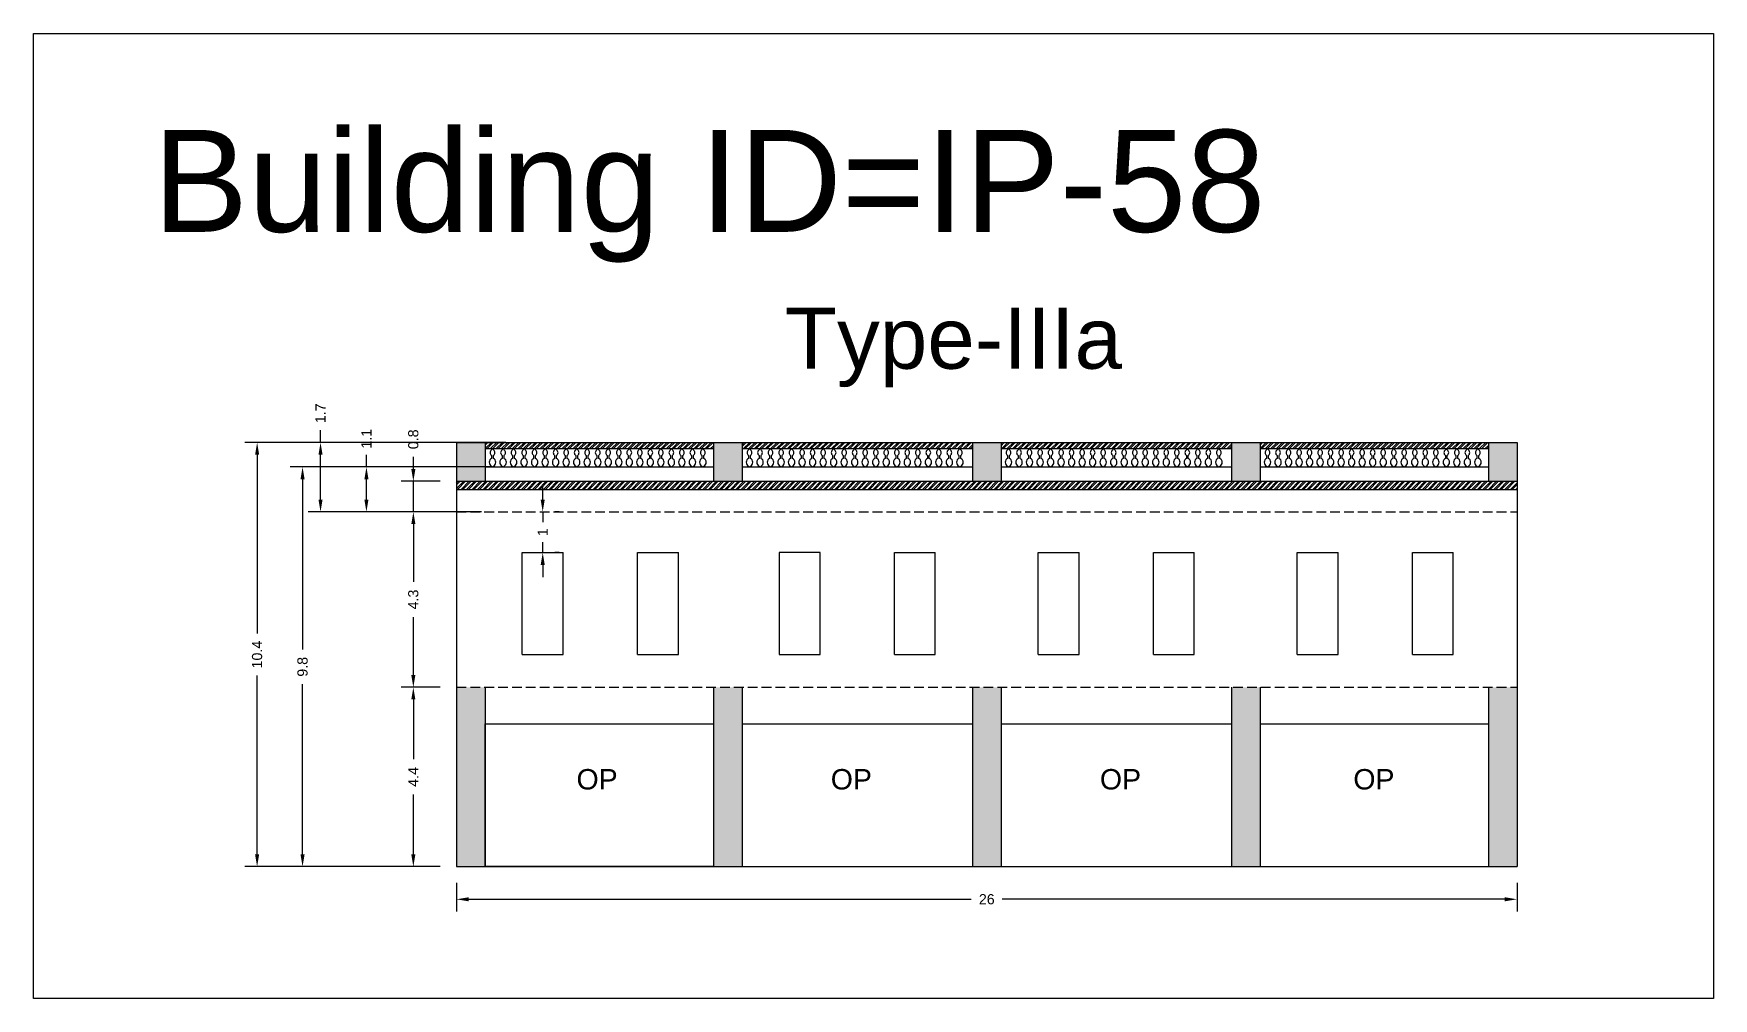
# Model space of a CAD drawing. Header units: metres. Extents: x 3416658 to 3417184, y -6712896 to -6712690.
# Drawn here: x 3417001.52 to 3417042.71, y -6712895.84 to -6712872.18 of the extents above; entities that cross this region are included whole.
import ezdxf

# ---------------------------------------------------------------- set-up
doc = ezdxf.new("R2010")
doc.units = ezdxf.units.M
doc.linetypes.add('ACAD_ISO02W100', pattern=[15, 12, -3])
doc.layers.add('Dotted', color=7, linetype='ACAD_ISO02W100', plot=False)
doc.styles.get("Standard").update_dxf_attribs({"font": 'arial.ttf'})
doc.dimstyles.new('ISO-25', dxfattribs={"dimtxt": 0.25, "dimasz": 0.3, "dimexe": 0.3, "dimexo": 0.4, "dimgap": 0.2, "dimtad": 0, "dimdec": 1, "dimdsep": 46, "dimtxsty": 'Standard', "dimcen": 2.5, "dimadec": 0, "dimazin": 0, "dimtfac": 1, "dimtdec": 1, "dimtmove": 0, "dimatfit": 3, "dimfxl": 1, "dimarcsym": 0})
pattern_1 = [(45, (-12.63981, 26.99843), (-0.067351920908, 0.067351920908), []), (45, (-12.59491, 26.99843), (-0.067351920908, 0.067351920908), [])]

msp = doc.modelspace()

# ---------------------------------------------------------------- texts
for s, heights, insert, char_height, attachment_point in [('Building ID=IP-58', [0.517], (3417004.454, -6712874.544), 2.5, 1), ('Type-IIIa  ', [0.517], (3417019.943, -6712878.9), 1.5, 1), ('OP', [0], (3417015.845, -6712890.216), 0.5, 3), ('OP', [0], (3417022.078, -6712890.216), 0.5, 3), ('OP', [0], (3417028.677, -6712890.216), 0.5, 3), ('OP', [0], (3417034.89, -6712890.216), 0.5, 3)]:
    msp.add_mtext_dynamic_manual_height_columns(s, width=67.86454, gutter_width=12.5, heights=heights, dxfattribs=dict(insert=insert, char_height=char_height, attachment_point=attachment_point))

# ---------------------------------------------------------------- blocks, each defined once
blk = doc.blocks.new('*D514')
at = {"color": 0, "lineweight": -2, "transparency": 16777216}
for p, q in [((3417011.494, -6712888.209), (3417010.535, -6712888.209)), ((3417010.835, -6712888.509), (3417010.835, -6712889.977)), ((3417010.835, -6712892.309), (3417010.835, -6712890.841)), ((3417011.494, -6712892.609), (3417010.535, -6712892.609))]:
    blk.add_line(p, q, dxfattribs=at)
at = {"color": 0, "transparency": 16777216}
for points in [[(3417010.785, -6712888.509), (3417010.885, -6712888.509), (3417010.835, -6712888.209)], [(3417010.785, -6712892.309), (3417010.885, -6712892.309), (3417010.835, -6712892.609)]]:
    blk.add_solid(points, dxfattribs=at)
at = {"layer": 'Defpoints', "color": 0, "transparency": 16777216}
for p in [(3417010.835, -6712888.209), (3417011.894, -6712888.209), (3417011.894, -6712892.609)]:
    blk.add_point(p, dxfattribs=at)
at = {"color": 0, "transparency": 16777216, "insert": (3417010.835, -6712890.409), "char_height": 0.25, "attachment_point": 5, "rotation": 90}
blk.add_mtext('4.4', dxfattribs=at)
blk = doc.blocks.new('*D515')
at = {"color": 0, "lineweight": -2, "transparency": 16777216}
for p, q in [((3417011.494, -6712883.909), (3417010.535, -6712883.909)), ((3417010.835, -6712884.209), (3417010.835, -6712885.626)), ((3417010.835, -6712887.909), (3417010.835, -6712886.491)), ((3417011.494, -6712888.209), (3417010.535, -6712888.209))]:
    blk.add_line(p, q, dxfattribs=at)
at = {"color": 0, "transparency": 16777216}
for points in [[(3417010.785, -6712884.209), (3417010.885, -6712884.209), (3417010.835, -6712883.909)], [(3417010.785, -6712887.909), (3417010.885, -6712887.909), (3417010.835, -6712888.209)]]:
    blk.add_solid(points, dxfattribs=at)
at = {"layer": 'Defpoints', "color": 0, "transparency": 16777216}
for p in [(3417010.835, -6712883.909), (3417011.894, -6712883.909), (3417011.894, -6712888.209)]:
    blk.add_point(p, dxfattribs=at)
at = {"color": 0, "transparency": 16777216, "insert": (3417010.835, -6712886.059), "char_height": 0.25, "attachment_point": 5, "rotation": 90}
blk.add_mtext('4.3', dxfattribs=at)
blk = doc.blocks.new('*D516')
at = {"color": 0, "lineweight": -2, "transparency": 16777216}
for p, q in [((3417014.007, -6712883.609), (3417014.007, -6712883.309)), ((3417014.007, -6712883.909), (3417014.007, -6712884.163)), ((3417014.407, -6712883.909), (3417014.307, -6712883.909)), ((3417014.007, -6712884.909), (3417014.007, -6712884.655)), ((3417014.407, -6712884.909), (3417014.307, -6712884.909)), ((3417014.007, -6712885.209), (3417014.007, -6712885.509))]:
    blk.add_line(p, q, dxfattribs=at)
at = {"color": 0, "transparency": 16777216}
for points in [[(3417013.957, -6712883.609), (3417014.057, -6712883.609), (3417014.007, -6712883.909)], [(3417013.957, -6712885.209), (3417014.057, -6712885.209), (3417014.007, -6712884.909)]]:
    blk.add_solid(points, dxfattribs=at)
at = {"layer": 'Defpoints', "color": 0, "transparency": 16777216}
for p in [(3417014.007, -6712883.909), (3417014.007, -6712883.909), (3417014.007, -6712884.909)]:
    blk.add_point(p, dxfattribs=at)
at = {"color": 0, "transparency": 16777216, "insert": (3417014.007, -6712884.409), "char_height": 0.25, "attachment_point": 5, "rotation": 90}
blk.add_mtext('1', dxfattribs=at)
blk = doc.blocks.new('*D517')
at = {"color": 0, "lineweight": -2, "transparency": 16777216}
for p, q in [((3417010.835, -6712882.859), (3417010.835, -6712882.559)), ((3417011.494, -6712883.159), (3417010.535, -6712883.159)), ((3417010.835, -6712883.909), (3417010.835, -6712883.159)), ((3417011.494, -6712883.909), (3417010.535, -6712883.909)), ((3417010.835, -6712884.209), (3417010.835, -6712884.509))]:
    blk.add_line(p, q, dxfattribs=at)
at = {"color": 0, "transparency": 16777216}
for points in [[(3417010.785, -6712882.859), (3417010.885, -6712882.859), (3417010.835, -6712883.159)], [(3417010.785, -6712884.209), (3417010.885, -6712884.209), (3417010.835, -6712883.909)]]:
    blk.add_solid(points, dxfattribs=at)
at = {"layer": 'Defpoints', "color": 0, "transparency": 16777216}
for p in [(3417010.835, -6712883.159), (3417011.894, -6712883.159), (3417011.894, -6712883.909)]:
    blk.add_point(p, dxfattribs=at)
at = {"color": 0, "transparency": 16777216, "insert": (3417010.835, -6712882.131), "char_height": 0.25, "attachment_point": 5, "rotation": 90}
blk.add_mtext('0.8', dxfattribs=at)
blk = doc.blocks.new('*D518')
at = {"color": 0, "lineweight": -2, "transparency": 16777216}
for p, q in [((3417012.742, -6712882.809), (3417009.385, -6712882.809)), ((3417009.685, -6712882.809), (3417009.685, -6712882.509)), ((3417009.685, -6712883.609), (3417009.685, -6712883.109)), ((3417011.494, -6712883.909), (3417009.385, -6712883.909))]:
    blk.add_line(p, q, dxfattribs=at)
at = {"color": 0, "transparency": 16777216}
for points in [[(3417009.635, -6712883.109), (3417009.735, -6712883.109), (3417009.685, -6712882.809)], [(3417009.635, -6712883.609), (3417009.735, -6712883.609), (3417009.685, -6712883.909)]]:
    blk.add_solid(points, dxfattribs=at)
at = {"layer": 'Defpoints', "color": 0, "transparency": 16777216}
for p in [(3417009.685, -6712882.809), (3417013.142, -6712882.809), (3417011.894, -6712883.909)]:
    blk.add_point(p, dxfattribs=at)
at = {"color": 0, "transparency": 16777216, "insert": (3417009.685, -6712882.117), "char_height": 0.25, "attachment_point": 5, "rotation": 90}
blk.add_mtext('1.1', dxfattribs=at)
blk = doc.blocks.new('*D519')
at = {"color": 0, "lineweight": -2, "transparency": 16777216}
for p, q in [((3417008.559, -6712882.209), (3417008.559, -6712881.909)), ((3417012.509, -6712882.209), (3417008.259, -6712882.209)), ((3417008.559, -6712883.609), (3417008.559, -6712882.509)), ((3417012.509, -6712883.909), (3417008.259, -6712883.909))]:
    blk.add_line(p, q, dxfattribs=at)
at = {"color": 0, "transparency": 16777216}
for points in [[(3417008.509, -6712882.509), (3417008.609, -6712882.509), (3417008.559, -6712882.209)], [(3417008.509, -6712883.609), (3417008.609, -6712883.609), (3417008.559, -6712883.909)]]:
    blk.add_solid(points, dxfattribs=at)
at = {"layer": 'Defpoints', "color": 0, "transparency": 16777216}
for p in [(3417008.559, -6712882.209), (3417012.909, -6712882.209), (3417012.909, -6712883.909)]:
    blk.add_point(p, dxfattribs=at)
at = {"color": 0, "transparency": 16777216, "insert": (3417008.559, -6712881.493), "char_height": 0.25, "attachment_point": 5, "rotation": 90}
blk.add_mtext('1.7', dxfattribs=at)
blk = doc.blocks.new('*D520')
at = {"color": 0, "lineweight": -2, "transparency": 16777216}
for p, q in [((3417012.742, -6712882.809), (3417007.819, -6712882.809)), ((3417008.119, -6712883.109), (3417008.119, -6712887.281)), ((3417008.119, -6712892.309), (3417008.119, -6712888.136)), ((3417011.494, -6712892.609), (3417007.819, -6712892.609))]:
    blk.add_line(p, q, dxfattribs=at)
at = {"color": 0, "transparency": 16777216}
for points in [[(3417008.069, -6712883.109), (3417008.169, -6712883.109), (3417008.119, -6712882.809)], [(3417008.069, -6712892.309), (3417008.169, -6712892.309), (3417008.119, -6712892.609)]]:
    blk.add_solid(points, dxfattribs=at)
at = {"layer": 'Defpoints', "color": 0, "transparency": 16777216}
for p in [(3417008.119, -6712882.809), (3417013.142, -6712882.809), (3417011.894, -6712892.609)]:
    blk.add_point(p, dxfattribs=at)
at = {"color": 0, "transparency": 16777216, "insert": (3417008.119, -6712887.709), "char_height": 0.25, "attachment_point": 5, "rotation": 90}
blk.add_mtext('9.8', dxfattribs=at)
blk = doc.blocks.new('*D521')
at = {"color": 0, "lineweight": -2, "transparency": 16777216}
for p, q in [((3417011.894, -6712893.009), (3417011.894, -6712893.709)), ((3417037.894, -6712893.009), (3417037.894, -6712893.709)), ((3417012.194, -6712893.409), (3417024.513, -6712893.409)), ((3417037.594, -6712893.409), (3417025.275, -6712893.409))]:
    blk.add_line(p, q, dxfattribs=at)
at = {"color": 0, "transparency": 16777216}
for points in [[(3417012.194, -6712893.359), (3417012.194, -6712893.459), (3417011.894, -6712893.409)], [(3417037.594, -6712893.359), (3417037.594, -6712893.459), (3417037.894, -6712893.409)]]:
    blk.add_solid(points, dxfattribs=at)
at = {"layer": 'Defpoints', "color": 0, "transparency": 16777216}
for p in [(3417011.894, -6712892.609), (3417037.894, -6712892.609), (3417037.894, -6712893.409)]:
    blk.add_point(p, dxfattribs=at)
at = {"color": 0, "transparency": 16777216, "insert": (3417024.894, -6712893.409), "char_height": 0.25, "attachment_point": 5}
blk.add_mtext('26', dxfattribs=at)
blk = doc.blocks.new('*D522')
at = {"color": 0, "lineweight": -2, "transparency": 16777216}
for p, q in [((3417013.103, -6712882.209), (3417006.705, -6712882.209)), ((3417007.005, -6712882.509), (3417007.005, -6712886.896)), ((3417007.005, -6712892.309), (3417007.005, -6712887.921)), ((3417011.494, -6712892.609), (3417006.705, -6712892.609))]:
    blk.add_line(p, q, dxfattribs=at)
at = {"color": 0, "transparency": 16777216}
for points in [[(3417006.955, -6712882.509), (3417007.055, -6712882.509), (3417007.005, -6712882.209)], [(3417006.955, -6712892.309), (3417007.055, -6712892.309), (3417007.005, -6712892.609)]]:
    blk.add_solid(points, dxfattribs=at)
at = {"layer": 'Defpoints', "color": 0, "transparency": 16777216}
for p in [(3417007.005, -6712882.209), (3417013.503, -6712882.209), (3417011.894, -6712892.609)]:
    blk.add_point(p, dxfattribs=at)
at = {"color": 0, "transparency": 16777216, "insert": (3417007.005, -6712887.409), "char_height": 0.25, "attachment_point": 5, "rotation": 90}
blk.add_mtext('10.4', dxfattribs=at)

# ---------------------------------------------------------------- dimensions: what is measured, and where the dimension line sits
for base, p1, p2, picture, middle in [((3417008.559, -6712882.209), (3417012.909, -6712883.909), (3417012.909, -6712882.209), '*D519', (3417008.559, -6712881.493)), ((3417009.685, -6712882.809), (3417011.894, -6712883.909), (3417013.142, -6712882.809), '*D518', (3417009.685, -6712882.117)), ((3417010.834582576, -6712883.158656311), (3417011.894242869, -6712883.908656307), (3417011.894242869, -6712883.158656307), '*D517', (3417010.834582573, -6712882.130825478)), ((3417007.005, -6712882.209), (3417011.894, -6712892.609), (3417013.503, -6712882.209), '*D522', (3417007.005, -6712887.409)), ((3417008.119, -6712882.809), (3417011.894, -6712892.609), (3417013.142, -6712882.809), '*D520', (3417008.119, -6712887.709)), ((3417014.007, -6712883.909), (3417014.007, -6712884.909), (3417014.007, -6712883.909), '*D516', (3417014.007, -6712884.409)), ((3417010.835, -6712883.909), (3417011.894, -6712888.209), (3417011.894, -6712883.909), '*D515', (3417010.835, -6712886.059)), ((3417010.835, -6712888.209), (3417011.894, -6712892.609), (3417011.894, -6712888.209), '*D514', (3417010.835, -6712890.409))]:
    dim = msp.add_linear_dim(base=base, p1=p1, p2=p2, angle=90, dimstyle='ISO-25')
    dim.commit()
    dim.dimension.update_dxf_attribs({"geometry": picture, "text_midpoint": middle})
dim = msp.add_linear_dim(base=(3417037.894, -6712893.409), p1=(3417011.894, -6712892.609), p2=(3417037.894, -6712892.609), dimstyle='ISO-25')
dim.commit()
dim.dimension.update_dxf_attribs({"geometry": '*D521', "text_midpoint": (3417024.894, -6712893.409)})

# ---------------------------------------------------------------- hatches: boundary and pattern name
h = msp.add_hatch(color=256)
h.dxf.hatch_style = 1
h.paths.add_polyline_path([(3417012.594, -6712882.209), (3417011.894, -6712882.209), (3417011.894, -6712883.159), (3417012.594, -6712883.159)])
h.paths.add_polyline_path([(3417018.894, -6712882.209), (3417018.194, -6712882.209), (3417018.194, -6712883.159), (3417018.894, -6712883.159)])
h.paths.add_polyline_path([(3417025.244, -6712882.209), (3417024.544, -6712882.209), (3417024.544, -6712883.159), (3417025.244, -6712883.159)])
h.paths.add_polyline_path([(3417031.594, -6712882.209), (3417030.894, -6712882.209), (3417030.894, -6712883.159), (3417031.594, -6712883.159)])
h.paths.add_polyline_path([(3417037.894, -6712882.209), (3417037.194, -6712882.209), (3417037.194, -6712883.159), (3417037.894, -6712883.159)])
h = msp.add_hatch()
h.set_pattern_fill('ANSI32', color=256, scale=0.01)
h.set_pattern_definition(pattern_1)
h.paths.add_polyline_path([(3417012.594, -6712882.209), (3417018.194, -6712882.209), (3417018.194, -6712882.359), (3417012.594, -6712882.359)])
h.paths.add_polyline_path([(3417018.894, -6712882.209), (3417024.544, -6712882.209), (3417024.544, -6712882.359), (3417018.894, -6712882.359)])
h = msp.add_hatch()
h.set_pattern_fill('ANSI32', color=256, scale=0.01)
h.set_pattern_definition(pattern_1)
h.paths.add_polyline_path([(3417037.194, -6712882.209), (3417031.594, -6712882.209), (3417031.594, -6712882.359), (3417037.194, -6712882.359)])
h.paths.add_polyline_path([(3417030.894, -6712882.209), (3417025.244, -6712882.209), (3417025.244, -6712882.359), (3417030.894, -6712882.359)])
h = msp.add_hatch()
h.set_pattern_fill('ANSI32', color=256, scale=0.01)
h.set_pattern_definition(pattern_1)
h.paths.add_polyline_path([(3417011.894, -6712883.159), (3417011.894, -6712883.359), (3417037.894, -6712883.359), (3417037.894, -6712883.159)])
h = msp.add_hatch(color=256)
h.dxf.hatch_style = 1
h.paths.add_polyline_path([(3417012.594, -6712888.209), (3417011.894, -6712888.209), (3417011.894, -6712892.609), (3417012.594, -6712892.609)])
h.paths.add_polyline_path([(3417018.894, -6712888.209), (3417018.194, -6712888.209), (3417018.194, -6712892.609), (3417018.894, -6712892.609)])
h.paths.add_polyline_path([(3417031.594, -6712888.209), (3417030.894, -6712888.209), (3417030.894, -6712892.609), (3417031.594, -6712892.609)])
h.paths.add_polyline_path([(3417025.244, -6712888.209), (3417024.544, -6712888.209), (3417024.544, -6712892.609), (3417025.244, -6712892.609)])
h.paths.add_polyline_path([(3417037.894, -6712888.209), (3417037.194, -6712888.209), (3417037.194, -6712892.609), (3417037.894, -6712892.609)])

# ---------------------------------------------------------------- linework, layer by layer
for points in [[(3417001.525, -6712872.183), (3417042.709, -6712872.183), (3417042.709, -6712895.839), (3417001.525, -6712895.839)], [(3417020.807, -6712884.909), (3417019.807, -6712884.909), (3417019.807, -6712887.409), (3417020.807, -6712887.409)], [(3417012.594, -6712889.109), (3417018.194, -6712889.109), (3417018.194, -6712892.609), (3417012.594, -6712892.609)]]:
    msp.add_lwpolyline(points, close=True)
for points in [[(3417011.894, -6712882.209), (3417011.894, -6712892.609)], [(3417011.894, -6712882.209), (3417037.894, -6712882.209)], [(3417012.594, -6712882.209), (3417012.594, -6712883.159)], [(3417012.594, -6712882.359), (3417018.194, -6712882.359)], [(3417018.194, -6712882.209), (3417018.194, -6712883.159)], [(3417018.894, -6712882.209), (3417018.894, -6712883.159)], [(3417018.894, -6712882.359), (3417024.544, -6712882.359)], [(3417024.544, -6712882.209), (3417024.544, -6712883.159)], [(3417025.244, -6712882.209), (3417025.244, -6712883.159)], [(3417025.244, -6712882.359), (3417030.894, -6712882.359)], [(3417030.894, -6712882.209), (3417030.894, -6712883.159)], [(3417031.594, -6712882.209), (3417031.594, -6712883.159)], [(3417031.594, -6712882.359), (3417037.194, -6712882.359)], [(3417037.194, -6712882.209), (3417037.194, -6712883.159)], [(3417037.894, -6712882.209), (3417037.894, -6712892.609)], [(3417012.594, -6712882.809), (3417018.194, -6712882.809)], [(3417018.894, -6712882.809), (3417024.544, -6712882.809)], [(3417025.244, -6712882.809), (3417030.894, -6712882.809)], [(3417031.594, -6712882.809), (3417037.194, -6712882.809)], [(3417011.894, -6712883.159), (3417037.894, -6712883.159)], [(3417011.894, -6712883.359), (3417037.894, -6712883.359)], [(3417013.507, -6712884.909), (3417014.507, -6712884.909)], [(3417013.507, -6712887.409), (3417013.507, -6712884.909)], [(3417014.507, -6712887.409), (3417014.507, -6712884.909)], [(3417016.332, -6712884.909), (3417017.332, -6712884.909)], [(3417016.332, -6712887.409), (3417016.332, -6712884.909)], [(3417017.332, -6712887.409), (3417017.332, -6712884.909)], [(3417022.632, -6712887.409), (3417022.632, -6712884.909)], [(3417022.632, -6712884.909), (3417023.632, -6712884.909)], [(3417023.632, -6712887.409), (3417023.632, -6712884.909)], [(3417026.157, -6712884.909), (3417027.157, -6712884.909)], [(3417026.157, -6712887.409), (3417026.157, -6712884.909)], [(3417027.157, -6712887.409), (3417027.157, -6712884.909)], [(3417028.982, -6712884.909), (3417029.982, -6712884.909)], [(3417028.982, -6712887.409), (3417028.982, -6712884.909)], [(3417029.982, -6712887.409), (3417029.982, -6712884.909)], [(3417032.507, -6712884.909), (3417033.507, -6712884.909)], [(3417032.507, -6712887.409), (3417032.507, -6712884.909)], [(3417033.507, -6712887.409), (3417033.507, -6712884.909)], [(3417035.332, -6712884.909), (3417036.332, -6712884.909)], [(3417035.332, -6712887.409), (3417035.332, -6712884.909)], [(3417036.332, -6712887.409), (3417036.332, -6712884.909)], [(3417013.507, -6712887.409), (3417014.507, -6712887.409)], [(3417016.332, -6712887.409), (3417017.332, -6712887.409)], [(3417022.632, -6712887.409), (3417023.632, -6712887.409)], [(3417026.157, -6712887.409), (3417027.157, -6712887.409)], [(3417028.982, -6712887.409), (3417029.982, -6712887.409)], [(3417032.507, -6712887.409), (3417033.507, -6712887.409)], [(3417035.332, -6712887.409), (3417036.332, -6712887.409)], [(3417012.594, -6712888.209), (3417012.594, -6712892.609)], [(3417018.194, -6712888.209), (3417018.194, -6712892.609)], [(3417018.894, -6712888.209), (3417018.894, -6712892.609)], [(3417024.544, -6712888.209), (3417024.544, -6712892.609)], [(3417025.244, -6712888.209), (3417025.244, -6712892.609)], [(3417030.894, -6712888.209), (3417030.894, -6712892.609)], [(3417031.594, -6712888.209), (3417031.594, -6712892.609)], [(3417037.194, -6712888.209), (3417037.194, -6712892.609)], [(3417012.594, -6712889.109), (3417018.194, -6712889.109)], [(3417018.894, -6712889.109), (3417024.544, -6712889.109)], [(3417025.244, -6712889.109), (3417030.894, -6712889.109)], [(3417031.594, -6712889.109), (3417037.194, -6712889.109)], [(3417011.894, -6712892.609), (3417037.894, -6712892.609)]]:
    msp.add_lwpolyline(points)
for points in [[(3417012.752, -6712882.359), (3417012.752, -6712882.39, 0.504557), (3417012.752, -6712882.525), (3417012.752, -6712882.599, 0.59952), (3417012.752, -6712882.786), (3417012.752, -6712882.809)], [(3417012.801, -6712882.809), (3417012.801, -6712882.786, 0.59952), (3417012.801, -6712882.599), (3417012.801, -6712882.525, 0.504557), (3417012.801, -6712882.39), (3417012.801, -6712882.359)], [(3417013.01, -6712882.359), (3417013.01, -6712882.39, 0.504557), (3417013.01, -6712882.525), (3417013.01, -6712882.599, 0.59952), (3417013.01, -6712882.786), (3417013.01, -6712882.809)], [(3417013.059, -6712882.809), (3417013.059, -6712882.786, 0.59952), (3417013.059, -6712882.599), (3417013.059, -6712882.525, 0.504557), (3417013.059, -6712882.39), (3417013.059, -6712882.359)], [(3417013.268, -6712882.359), (3417013.268, -6712882.39, 0.504557), (3417013.268, -6712882.525), (3417013.268, -6712882.599, 0.59952), (3417013.268, -6712882.786), (3417013.268, -6712882.809)], [(3417013.317, -6712882.809), (3417013.317, -6712882.786, 0.59952), (3417013.317, -6712882.599), (3417013.317, -6712882.525, 0.504557), (3417013.317, -6712882.39), (3417013.317, -6712882.359)], [(3417013.526, -6712882.359), (3417013.526, -6712882.39, 0.504557), (3417013.526, -6712882.525), (3417013.526, -6712882.599, 0.59952), (3417013.526, -6712882.786), (3417013.526, -6712882.809)], [(3417013.575, -6712882.809), (3417013.575, -6712882.786, 0.59952), (3417013.575, -6712882.599), (3417013.575, -6712882.525, 0.504557), (3417013.575, -6712882.39), (3417013.575, -6712882.359)], [(3417013.784, -6712882.359), (3417013.784, -6712882.39, 0.504557), (3417013.784, -6712882.525), (3417013.784, -6712882.599, 0.59952), (3417013.784, -6712882.786), (3417013.784, -6712882.809)], [(3417013.832, -6712882.809), (3417013.832, -6712882.786, 0.59952), (3417013.832, -6712882.599), (3417013.832, -6712882.525, 0.504557), (3417013.832, -6712882.39), (3417013.832, -6712882.359)], [(3417014.042, -6712882.359), (3417014.042, -6712882.39, 0.504557), (3417014.042, -6712882.525), (3417014.042, -6712882.599, 0.59952), (3417014.042, -6712882.786), (3417014.042, -6712882.809)], [(3417014.09, -6712882.809), (3417014.09, -6712882.786, 0.59952), (3417014.09, -6712882.599), (3417014.09, -6712882.525, 0.504557), (3417014.09, -6712882.39), (3417014.09, -6712882.359)], [(3417014.3, -6712882.359), (3417014.3, -6712882.39, 0.504557), (3417014.3, -6712882.525), (3417014.3, -6712882.599, 0.59952), (3417014.3, -6712882.786), (3417014.3, -6712882.809)], [(3417014.348, -6712882.809), (3417014.348, -6712882.786, 0.59952), (3417014.348, -6712882.599), (3417014.348, -6712882.525, 0.504557), (3417014.348, -6712882.39), (3417014.348, -6712882.359)], [(3417014.558, -6712882.359), (3417014.558, -6712882.39, 0.504557), (3417014.558, -6712882.525), (3417014.558, -6712882.599, 0.59952), (3417014.558, -6712882.786), (3417014.558, -6712882.809)], [(3417014.606, -6712882.809), (3417014.606, -6712882.786, 0.59952), (3417014.606, -6712882.599), (3417014.606, -6712882.525, 0.504557), (3417014.606, -6712882.39), (3417014.606, -6712882.359)], [(3417014.815, -6712882.359), (3417014.815, -6712882.39, 0.504557), (3417014.815, -6712882.525), (3417014.815, -6712882.599, 0.59952), (3417014.815, -6712882.786), (3417014.815, -6712882.809)], [(3417014.864, -6712882.809), (3417014.864, -6712882.786, 0.59952), (3417014.864, -6712882.599), (3417014.864, -6712882.525, 0.504557), (3417014.864, -6712882.39), (3417014.864, -6712882.359)], [(3417015.073, -6712882.359), (3417015.073, -6712882.39, 0.504557), (3417015.073, -6712882.525), (3417015.073, -6712882.599, 0.59952), (3417015.073, -6712882.786), (3417015.073, -6712882.809)], [(3417015.122, -6712882.809), (3417015.122, -6712882.786, 0.59952), (3417015.122, -6712882.599), (3417015.122, -6712882.525, 0.504557), (3417015.122, -6712882.39), (3417015.122, -6712882.359)], [(3417015.331, -6712882.359), (3417015.331, -6712882.39, 0.504557), (3417015.331, -6712882.525), (3417015.331, -6712882.599, 0.59952), (3417015.331, -6712882.786), (3417015.331, -6712882.809)], [(3417015.38, -6712882.809), (3417015.38, -6712882.786, 0.59952), (3417015.38, -6712882.599), (3417015.38, -6712882.525, 0.504557), (3417015.38, -6712882.39), (3417015.38, -6712882.359)], [(3417015.589, -6712882.359), (3417015.589, -6712882.39, 0.504557), (3417015.589, -6712882.525), (3417015.589, -6712882.599, 0.59952), (3417015.589, -6712882.786), (3417015.589, -6712882.809)], [(3417015.638, -6712882.809), (3417015.638, -6712882.786, 0.59952), (3417015.638, -6712882.599), (3417015.638, -6712882.525, 0.504557), (3417015.638, -6712882.39), (3417015.638, -6712882.359)], [(3417015.847, -6712882.359), (3417015.847, -6712882.39, 0.504557), (3417015.847, -6712882.525), (3417015.847, -6712882.599, 0.59952), (3417015.847, -6712882.786), (3417015.847, -6712882.809)], [(3417015.896, -6712882.809), (3417015.896, -6712882.786, 0.59952), (3417015.896, -6712882.599), (3417015.896, -6712882.525, 0.504557), (3417015.896, -6712882.39), (3417015.896, -6712882.359)], [(3417016.105, -6712882.359), (3417016.105, -6712882.39, 0.504557), (3417016.105, -6712882.525), (3417016.105, -6712882.599, 0.59952), (3417016.105, -6712882.786), (3417016.105, -6712882.809)], [(3417016.154, -6712882.809), (3417016.154, -6712882.786, 0.59952), (3417016.154, -6712882.599), (3417016.154, -6712882.525, 0.504557), (3417016.154, -6712882.39), (3417016.154, -6712882.359)], [(3417016.363, -6712882.359), (3417016.363, -6712882.39, 0.504557), (3417016.363, -6712882.525), (3417016.363, -6712882.599, 0.59952), (3417016.363, -6712882.786), (3417016.363, -6712882.809)], [(3417016.411, -6712882.809), (3417016.411, -6712882.786, 0.59952), (3417016.411, -6712882.599), (3417016.411, -6712882.525, 0.504557), (3417016.411, -6712882.39), (3417016.411, -6712882.359)], [(3417016.621, -6712882.359), (3417016.621, -6712882.39, 0.504557), (3417016.621, -6712882.525), (3417016.621, -6712882.599, 0.59952), (3417016.621, -6712882.786), (3417016.621, -6712882.809)], [(3417016.669, -6712882.809), (3417016.669, -6712882.786, 0.59952), (3417016.669, -6712882.599), (3417016.669, -6712882.525, 0.504557), (3417016.669, -6712882.39), (3417016.669, -6712882.359)], [(3417016.879, -6712882.359), (3417016.879, -6712882.39, 0.504557), (3417016.879, -6712882.525), (3417016.879, -6712882.599, 0.59952), (3417016.879, -6712882.786), (3417016.879, -6712882.809)], [(3417016.927, -6712882.809), (3417016.927, -6712882.786, 0.59952), (3417016.927, -6712882.599), (3417016.927, -6712882.525, 0.504557), (3417016.927, -6712882.39), (3417016.927, -6712882.359)], [(3417017.137, -6712882.359), (3417017.137, -6712882.39, 0.504557), (3417017.137, -6712882.525), (3417017.137, -6712882.599, 0.59952), (3417017.137, -6712882.786), (3417017.137, -6712882.809)], [(3417017.185, -6712882.809), (3417017.185, -6712882.786, 0.59952), (3417017.185, -6712882.599), (3417017.185, -6712882.525, 0.504557), (3417017.185, -6712882.39), (3417017.185, -6712882.359)], [(3417017.394, -6712882.359), (3417017.394, -6712882.39, 0.504557), (3417017.394, -6712882.525), (3417017.394, -6712882.599, 0.59952), (3417017.394, -6712882.786), (3417017.394, -6712882.809)], [(3417017.443, -6712882.809), (3417017.443, -6712882.786, 0.59952), (3417017.443, -6712882.599), (3417017.443, -6712882.525, 0.504557), (3417017.443, -6712882.39), (3417017.443, -6712882.359)], [(3417017.652, -6712882.359), (3417017.652, -6712882.39, 0.504557), (3417017.652, -6712882.525), (3417017.652, -6712882.599, 0.59952), (3417017.652, -6712882.786), (3417017.652, -6712882.809)], [(3417017.701, -6712882.809), (3417017.701, -6712882.786, 0.59952), (3417017.701, -6712882.599), (3417017.701, -6712882.525, 0.504557), (3417017.701, -6712882.39), (3417017.701, -6712882.359)], [(3417017.91, -6712882.359), (3417017.91, -6712882.39, 0.504557), (3417017.91, -6712882.525), (3417017.91, -6712882.599, 0.59952), (3417017.91, -6712882.786), (3417017.91, -6712882.809)], [(3417017.959, -6712882.809), (3417017.959, -6712882.786, 0.59952), (3417017.959, -6712882.599), (3417017.959, -6712882.525, 0.504557), (3417017.959, -6712882.39), (3417017.959, -6712882.359)], [(3417019.052, -6712882.359), (3417019.052, -6712882.39, 0.504557), (3417019.052, -6712882.525), (3417019.052, -6712882.599, 0.59952), (3417019.052, -6712882.786), (3417019.052, -6712882.809)], [(3417019.101, -6712882.809), (3417019.101, -6712882.786, 0.59952), (3417019.101, -6712882.599), (3417019.101, -6712882.525, 0.504557), (3417019.101, -6712882.39), (3417019.101, -6712882.359)], [(3417019.31, -6712882.359), (3417019.31, -6712882.39, 0.504557), (3417019.31, -6712882.525), (3417019.31, -6712882.599, 0.59952), (3417019.31, -6712882.786), (3417019.31, -6712882.809)], [(3417019.359, -6712882.809), (3417019.359, -6712882.786, 0.59952), (3417019.359, -6712882.599), (3417019.359, -6712882.525, 0.504557), (3417019.359, -6712882.39), (3417019.359, -6712882.359)], [(3417019.568, -6712882.359), (3417019.568, -6712882.39, 0.504557), (3417019.568, -6712882.525), (3417019.568, -6712882.599, 0.59952), (3417019.568, -6712882.786), (3417019.568, -6712882.809)], [(3417019.617, -6712882.809), (3417019.617, -6712882.786, 0.59952), (3417019.617, -6712882.599), (3417019.617, -6712882.525, 0.504557), (3417019.617, -6712882.39), (3417019.617, -6712882.359)], [(3417019.826, -6712882.359), (3417019.826, -6712882.39, 0.504557), (3417019.826, -6712882.525), (3417019.826, -6712882.599, 0.59952), (3417019.826, -6712882.786), (3417019.826, -6712882.809)], [(3417019.875, -6712882.809), (3417019.875, -6712882.786, 0.59952), (3417019.875, -6712882.599), (3417019.875, -6712882.525, 0.504557), (3417019.875, -6712882.39), (3417019.875, -6712882.359)], [(3417020.084, -6712882.359), (3417020.084, -6712882.39, 0.504557), (3417020.084, -6712882.525), (3417020.084, -6712882.599, 0.59952), (3417020.084, -6712882.786), (3417020.084, -6712882.809)], [(3417020.132, -6712882.809), (3417020.132, -6712882.786, 0.59952), (3417020.132, -6712882.599), (3417020.132, -6712882.525, 0.504557), (3417020.132, -6712882.39), (3417020.132, -6712882.359)], [(3417020.342, -6712882.359), (3417020.342, -6712882.39, 0.504557), (3417020.342, -6712882.525), (3417020.342, -6712882.599, 0.59952), (3417020.342, -6712882.786), (3417020.342, -6712882.809)], [(3417020.39, -6712882.809), (3417020.39, -6712882.786, 0.59952), (3417020.39, -6712882.599), (3417020.39, -6712882.525, 0.504557), (3417020.39, -6712882.39), (3417020.39, -6712882.359)], [(3417020.6, -6712882.359), (3417020.6, -6712882.39, 0.504557), (3417020.6, -6712882.525), (3417020.6, -6712882.599, 0.59952), (3417020.6, -6712882.786), (3417020.6, -6712882.809)], [(3417020.648, -6712882.809), (3417020.648, -6712882.786, 0.59952), (3417020.648, -6712882.599), (3417020.648, -6712882.525, 0.504557), (3417020.648, -6712882.39), (3417020.648, -6712882.359)], [(3417020.858, -6712882.359), (3417020.858, -6712882.39, 0.504557), (3417020.858, -6712882.525), (3417020.858, -6712882.599, 0.59952), (3417020.858, -6712882.786), (3417020.858, -6712882.809)], [(3417020.906, -6712882.809), (3417020.906, -6712882.786, 0.59952), (3417020.906, -6712882.599), (3417020.906, -6712882.525, 0.504557), (3417020.906, -6712882.39), (3417020.906, -6712882.359)], [(3417021.115, -6712882.359), (3417021.115, -6712882.39, 0.504557), (3417021.115, -6712882.525), (3417021.115, -6712882.599, 0.59952), (3417021.115, -6712882.786), (3417021.115, -6712882.809)], [(3417021.164, -6712882.809), (3417021.164, -6712882.786, 0.59952), (3417021.164, -6712882.599), (3417021.164, -6712882.525, 0.504557), (3417021.164, -6712882.39), (3417021.164, -6712882.359)], [(3417021.373, -6712882.359), (3417021.373, -6712882.39, 0.504557), (3417021.373, -6712882.525), (3417021.373, -6712882.599, 0.59952), (3417021.373, -6712882.786), (3417021.373, -6712882.809)], [(3417021.422, -6712882.809), (3417021.422, -6712882.786, 0.59952), (3417021.422, -6712882.599), (3417021.422, -6712882.525, 0.504557), (3417021.422, -6712882.39), (3417021.422, -6712882.359)], [(3417021.631, -6712882.359), (3417021.631, -6712882.39, 0.504557), (3417021.631, -6712882.525), (3417021.631, -6712882.599, 0.59952), (3417021.631, -6712882.786), (3417021.631, -6712882.809)], [(3417021.68, -6712882.809), (3417021.68, -6712882.786, 0.59952), (3417021.68, -6712882.599), (3417021.68, -6712882.525, 0.504557), (3417021.68, -6712882.39), (3417021.68, -6712882.359)], [(3417021.889, -6712882.359), (3417021.889, -6712882.39, 0.504557), (3417021.889, -6712882.525), (3417021.889, -6712882.599, 0.59952), (3417021.889, -6712882.786), (3417021.889, -6712882.809)], [(3417021.938, -6712882.809), (3417021.938, -6712882.786, 0.59952), (3417021.938, -6712882.599), (3417021.938, -6712882.525, 0.504557), (3417021.938, -6712882.39), (3417021.938, -6712882.359)], [(3417022.147, -6712882.359), (3417022.147, -6712882.39, 0.504557), (3417022.147, -6712882.525), (3417022.147, -6712882.599, 0.59952), (3417022.147, -6712882.786), (3417022.147, -6712882.809)], [(3417022.196, -6712882.809), (3417022.196, -6712882.786, 0.59952), (3417022.196, -6712882.599), (3417022.196, -6712882.525, 0.504557), (3417022.196, -6712882.39), (3417022.196, -6712882.359)], [(3417022.405, -6712882.359), (3417022.405, -6712882.39, 0.504557), (3417022.405, -6712882.525), (3417022.405, -6712882.599, 0.59952), (3417022.405, -6712882.786), (3417022.405, -6712882.809)], [(3417022.454, -6712882.809), (3417022.454, -6712882.786, 0.59952), (3417022.454, -6712882.599), (3417022.454, -6712882.525, 0.504557), (3417022.454, -6712882.39), (3417022.454, -6712882.359)], [(3417022.663, -6712882.359), (3417022.663, -6712882.39, 0.504557), (3417022.663, -6712882.525), (3417022.663, -6712882.599, 0.59952), (3417022.663, -6712882.786), (3417022.663, -6712882.809)], [(3417022.711, -6712882.809), (3417022.711, -6712882.786, 0.59952), (3417022.711, -6712882.599), (3417022.711, -6712882.525, 0.504557), (3417022.711, -6712882.39), (3417022.711, -6712882.359)], [(3417022.921, -6712882.359), (3417022.921, -6712882.39, 0.504557), (3417022.921, -6712882.525), (3417022.921, -6712882.599, 0.59952), (3417022.921, -6712882.786), (3417022.921, -6712882.809)], [(3417022.969, -6712882.809), (3417022.969, -6712882.786, 0.59952), (3417022.969, -6712882.599), (3417022.969, -6712882.525, 0.504557), (3417022.969, -6712882.39), (3417022.969, -6712882.359)], [(3417023.179, -6712882.359), (3417023.179, -6712882.39, 0.504557), (3417023.179, -6712882.525), (3417023.179, -6712882.599, 0.59952), (3417023.179, -6712882.786), (3417023.179, -6712882.809)], [(3417023.227, -6712882.809), (3417023.227, -6712882.786, 0.59952), (3417023.227, -6712882.599), (3417023.227, -6712882.525, 0.504557), (3417023.227, -6712882.39), (3417023.227, -6712882.359)], [(3417023.437, -6712882.359), (3417023.437, -6712882.39, 0.504557), (3417023.437, -6712882.525), (3417023.437, -6712882.599, 0.59952), (3417023.437, -6712882.786), (3417023.437, -6712882.809)], [(3417023.485, -6712882.809), (3417023.485, -6712882.786, 0.59952), (3417023.485, -6712882.599), (3417023.485, -6712882.525, 0.504557), (3417023.485, -6712882.39), (3417023.485, -6712882.359)], [(3417023.694, -6712882.359), (3417023.694, -6712882.39, 0.504557), (3417023.694, -6712882.525), (3417023.694, -6712882.599, 0.59952), (3417023.694, -6712882.786), (3417023.694, -6712882.809)], [(3417023.743, -6712882.809), (3417023.743, -6712882.786, 0.59952), (3417023.743, -6712882.599), (3417023.743, -6712882.525, 0.504557), (3417023.743, -6712882.39), (3417023.743, -6712882.359)], [(3417023.952, -6712882.359), (3417023.952, -6712882.39, 0.504557), (3417023.952, -6712882.525), (3417023.952, -6712882.599, 0.59952), (3417023.952, -6712882.786), (3417023.952, -6712882.809)], [(3417024.001, -6712882.809), (3417024.001, -6712882.786, 0.59952), (3417024.001, -6712882.599), (3417024.001, -6712882.525, 0.504557), (3417024.001, -6712882.39), (3417024.001, -6712882.359)], [(3417024.21, -6712882.359), (3417024.21, -6712882.39, 0.504557), (3417024.21, -6712882.525), (3417024.21, -6712882.599, 0.59952), (3417024.21, -6712882.786), (3417024.21, -6712882.809)], [(3417024.259, -6712882.809), (3417024.259, -6712882.786, 0.59952), (3417024.259, -6712882.599), (3417024.259, -6712882.525, 0.504557), (3417024.259, -6712882.39), (3417024.259, -6712882.359)], [(3417025.402, -6712882.359), (3417025.402, -6712882.39, 0.504557), (3417025.402, -6712882.525), (3417025.402, -6712882.599, 0.59952), (3417025.402, -6712882.786), (3417025.402, -6712882.809)], [(3417025.451, -6712882.809), (3417025.451, -6712882.786, 0.59952), (3417025.451, -6712882.599), (3417025.451, -6712882.525, 0.504557), (3417025.451, -6712882.39), (3417025.451, -6712882.359)], [(3417025.66, -6712882.359), (3417025.66, -6712882.39, 0.504557), (3417025.66, -6712882.525), (3417025.66, -6712882.599, 0.59952), (3417025.66, -6712882.786), (3417025.66, -6712882.809)], [(3417025.709, -6712882.809), (3417025.709, -6712882.786, 0.59952), (3417025.709, -6712882.599), (3417025.709, -6712882.525, 0.504557), (3417025.709, -6712882.39), (3417025.709, -6712882.359)], [(3417025.918, -6712882.359), (3417025.918, -6712882.39, 0.504557), (3417025.918, -6712882.525), (3417025.918, -6712882.599, 0.59952), (3417025.918, -6712882.786), (3417025.918, -6712882.809)], [(3417025.967, -6712882.809), (3417025.967, -6712882.786, 0.59952), (3417025.967, -6712882.599), (3417025.967, -6712882.525, 0.504557), (3417025.967, -6712882.39), (3417025.967, -6712882.359)], [(3417026.176, -6712882.359), (3417026.176, -6712882.39, 0.504557), (3417026.176, -6712882.525), (3417026.176, -6712882.599, 0.59952), (3417026.176, -6712882.786), (3417026.176, -6712882.809)], [(3417026.225, -6712882.809), (3417026.225, -6712882.786, 0.59952), (3417026.225, -6712882.599), (3417026.225, -6712882.525, 0.504557), (3417026.225, -6712882.39), (3417026.225, -6712882.359)], [(3417026.434, -6712882.359), (3417026.434, -6712882.39, 0.504557), (3417026.434, -6712882.525), (3417026.434, -6712882.599, 0.59952), (3417026.434, -6712882.786), (3417026.434, -6712882.809)], [(3417026.482, -6712882.809), (3417026.482, -6712882.786, 0.59952), (3417026.482, -6712882.599), (3417026.482, -6712882.525, 0.504557), (3417026.482, -6712882.39), (3417026.482, -6712882.359)], [(3417026.692, -6712882.359), (3417026.692, -6712882.39, 0.504557), (3417026.692, -6712882.525), (3417026.692, -6712882.599, 0.59952), (3417026.692, -6712882.786), (3417026.692, -6712882.809)], [(3417026.74, -6712882.809), (3417026.74, -6712882.786, 0.59952), (3417026.74, -6712882.599), (3417026.74, -6712882.525, 0.504557), (3417026.74, -6712882.39), (3417026.74, -6712882.359)], [(3417026.95, -6712882.359), (3417026.95, -6712882.39, 0.504557), (3417026.95, -6712882.525), (3417026.95, -6712882.599, 0.59952), (3417026.95, -6712882.786), (3417026.95, -6712882.809)], [(3417026.998, -6712882.809), (3417026.998, -6712882.786, 0.59952), (3417026.998, -6712882.599), (3417026.998, -6712882.525, 0.504557), (3417026.998, -6712882.39), (3417026.998, -6712882.359)], [(3417027.208, -6712882.359), (3417027.208, -6712882.39, 0.504557), (3417027.208, -6712882.525), (3417027.208, -6712882.599, 0.59952), (3417027.208, -6712882.786), (3417027.208, -6712882.809)], [(3417027.256, -6712882.809), (3417027.256, -6712882.786, 0.59952), (3417027.256, -6712882.599), (3417027.256, -6712882.525, 0.504557), (3417027.256, -6712882.39), (3417027.256, -6712882.359)], [(3417027.465, -6712882.359), (3417027.465, -6712882.39, 0.504557), (3417027.465, -6712882.525), (3417027.465, -6712882.599, 0.59952), (3417027.465, -6712882.786), (3417027.465, -6712882.809)], [(3417027.514, -6712882.809), (3417027.514, -6712882.786, 0.59952), (3417027.514, -6712882.599), (3417027.514, -6712882.525, 0.504557), (3417027.514, -6712882.39), (3417027.514, -6712882.359)], [(3417027.723, -6712882.359), (3417027.723, -6712882.39, 0.504557), (3417027.723, -6712882.525), (3417027.723, -6712882.599, 0.59952), (3417027.723, -6712882.786), (3417027.723, -6712882.809)], [(3417027.772, -6712882.809), (3417027.772, -6712882.786, 0.59952), (3417027.772, -6712882.599), (3417027.772, -6712882.525, 0.504557), (3417027.772, -6712882.39), (3417027.772, -6712882.359)], [(3417027.981, -6712882.359), (3417027.981, -6712882.39, 0.504557), (3417027.981, -6712882.525), (3417027.981, -6712882.599, 0.59952), (3417027.981, -6712882.786), (3417027.981, -6712882.809)], [(3417028.03, -6712882.809), (3417028.03, -6712882.786, 0.59952), (3417028.03, -6712882.599), (3417028.03, -6712882.525, 0.504557), (3417028.03, -6712882.39), (3417028.03, -6712882.359)], [(3417028.239, -6712882.359), (3417028.239, -6712882.39, 0.504557), (3417028.239, -6712882.525), (3417028.239, -6712882.599, 0.59952), (3417028.239, -6712882.786), (3417028.239, -6712882.809)], [(3417028.288, -6712882.809), (3417028.288, -6712882.786, 0.59952), (3417028.288, -6712882.599), (3417028.288, -6712882.525, 0.504557), (3417028.288, -6712882.39), (3417028.288, -6712882.359)], [(3417028.497, -6712882.359), (3417028.497, -6712882.39, 0.504557), (3417028.497, -6712882.525), (3417028.497, -6712882.599, 0.59952), (3417028.497, -6712882.786), (3417028.497, -6712882.809)], [(3417028.546, -6712882.809), (3417028.546, -6712882.786, 0.59952), (3417028.546, -6712882.599), (3417028.546, -6712882.525, 0.504557), (3417028.546, -6712882.39), (3417028.546, -6712882.359)], [(3417028.755, -6712882.359), (3417028.755, -6712882.39, 0.504557), (3417028.755, -6712882.525), (3417028.755, -6712882.599, 0.59952), (3417028.755, -6712882.786), (3417028.755, -6712882.809)], [(3417028.804, -6712882.809), (3417028.804, -6712882.786, 0.59952), (3417028.804, -6712882.599), (3417028.804, -6712882.525, 0.504557), (3417028.804, -6712882.39), (3417028.804, -6712882.359)], [(3417029.013, -6712882.359), (3417029.013, -6712882.39, 0.504557), (3417029.013, -6712882.525), (3417029.013, -6712882.599, 0.59952), (3417029.013, -6712882.786), (3417029.013, -6712882.809)], [(3417029.061, -6712882.809), (3417029.061, -6712882.786, 0.59952), (3417029.061, -6712882.599), (3417029.061, -6712882.525, 0.504557), (3417029.061, -6712882.39), (3417029.061, -6712882.359)], [(3417029.271, -6712882.359), (3417029.271, -6712882.39, 0.504557), (3417029.271, -6712882.525), (3417029.271, -6712882.599, 0.59952), (3417029.271, -6712882.786), (3417029.271, -6712882.809)], [(3417029.319, -6712882.809), (3417029.319, -6712882.786, 0.59952), (3417029.319, -6712882.599), (3417029.319, -6712882.525, 0.504557), (3417029.319, -6712882.39), (3417029.319, -6712882.359)], [(3417029.529, -6712882.359), (3417029.529, -6712882.39, 0.504557), (3417029.529, -6712882.525), (3417029.529, -6712882.599, 0.59952), (3417029.529, -6712882.786), (3417029.529, -6712882.809)], [(3417029.577, -6712882.809), (3417029.577, -6712882.786, 0.59952), (3417029.577, -6712882.599), (3417029.577, -6712882.525, 0.504557), (3417029.577, -6712882.39), (3417029.577, -6712882.359)], [(3417029.787, -6712882.359), (3417029.787, -6712882.39, 0.504557), (3417029.787, -6712882.525), (3417029.787, -6712882.599, 0.59952), (3417029.787, -6712882.786), (3417029.787, -6712882.809)], [(3417029.835, -6712882.809), (3417029.835, -6712882.786, 0.59952), (3417029.835, -6712882.599), (3417029.835, -6712882.525, 0.504557), (3417029.835, -6712882.39), (3417029.835, -6712882.359)], [(3417030.044, -6712882.359), (3417030.044, -6712882.39, 0.504557), (3417030.044, -6712882.525), (3417030.044, -6712882.599, 0.59952), (3417030.044, -6712882.786), (3417030.044, -6712882.809)], [(3417030.093, -6712882.809), (3417030.093, -6712882.786, 0.59952), (3417030.093, -6712882.599), (3417030.093, -6712882.525, 0.504557), (3417030.093, -6712882.39), (3417030.093, -6712882.359)], [(3417030.302, -6712882.359), (3417030.302, -6712882.39, 0.504557), (3417030.302, -6712882.525), (3417030.302, -6712882.599, 0.59952), (3417030.302, -6712882.786), (3417030.302, -6712882.809)], [(3417030.351, -6712882.809), (3417030.351, -6712882.786, 0.59952), (3417030.351, -6712882.599), (3417030.351, -6712882.525, 0.504557), (3417030.351, -6712882.39), (3417030.351, -6712882.359)], [(3417030.56, -6712882.359), (3417030.56, -6712882.39, 0.504557), (3417030.56, -6712882.525), (3417030.56, -6712882.599, 0.59952), (3417030.56, -6712882.786), (3417030.56, -6712882.809)], [(3417030.609, -6712882.809), (3417030.609, -6712882.786, 0.59952), (3417030.609, -6712882.599), (3417030.609, -6712882.525, 0.504557), (3417030.609, -6712882.39), (3417030.609, -6712882.359)], [(3417031.752, -6712882.359), (3417031.752, -6712882.39, 0.504557), (3417031.752, -6712882.525), (3417031.752, -6712882.599, 0.59952), (3417031.752, -6712882.786), (3417031.752, -6712882.809)], [(3417031.801, -6712882.809), (3417031.801, -6712882.786, 0.59952), (3417031.801, -6712882.599), (3417031.801, -6712882.525, 0.504557), (3417031.801, -6712882.39), (3417031.801, -6712882.359)], [(3417032.01, -6712882.359), (3417032.01, -6712882.39, 0.504557), (3417032.01, -6712882.525), (3417032.01, -6712882.599, 0.59952), (3417032.01, -6712882.786), (3417032.01, -6712882.809)], [(3417032.059, -6712882.809), (3417032.059, -6712882.786, 0.59952), (3417032.059, -6712882.599), (3417032.059, -6712882.525, 0.504557), (3417032.059, -6712882.39), (3417032.059, -6712882.359)], [(3417032.268, -6712882.359), (3417032.268, -6712882.39, 0.504557), (3417032.268, -6712882.525), (3417032.268, -6712882.599, 0.59952), (3417032.268, -6712882.786), (3417032.268, -6712882.809)], [(3417032.317, -6712882.809), (3417032.317, -6712882.786, 0.59952), (3417032.317, -6712882.599), (3417032.317, -6712882.525, 0.504557), (3417032.317, -6712882.39), (3417032.317, -6712882.359)], [(3417032.526, -6712882.359), (3417032.526, -6712882.39, 0.504557), (3417032.526, -6712882.525), (3417032.526, -6712882.599, 0.59952), (3417032.526, -6712882.786), (3417032.526, -6712882.809)], [(3417032.575, -6712882.809), (3417032.575, -6712882.786, 0.59952), (3417032.575, -6712882.599), (3417032.575, -6712882.525, 0.504557), (3417032.575, -6712882.39), (3417032.575, -6712882.359)], [(3417032.784, -6712882.359), (3417032.784, -6712882.39, 0.504557), (3417032.784, -6712882.525), (3417032.784, -6712882.599, 0.59952), (3417032.784, -6712882.786), (3417032.784, -6712882.809)], [(3417032.832, -6712882.809), (3417032.832, -6712882.786, 0.59952), (3417032.832, -6712882.599), (3417032.832, -6712882.525, 0.504557), (3417032.832, -6712882.39), (3417032.832, -6712882.359)], [(3417033.042, -6712882.359), (3417033.042, -6712882.39, 0.504557), (3417033.042, -6712882.525), (3417033.042, -6712882.599, 0.59952), (3417033.042, -6712882.786), (3417033.042, -6712882.809)], [(3417033.09, -6712882.809), (3417033.09, -6712882.786, 0.59952), (3417033.09, -6712882.599), (3417033.09, -6712882.525, 0.504557), (3417033.09, -6712882.39), (3417033.09, -6712882.359)], [(3417033.3, -6712882.359), (3417033.3, -6712882.39, 0.504557), (3417033.3, -6712882.525), (3417033.3, -6712882.599, 0.59952), (3417033.3, -6712882.786), (3417033.3, -6712882.809)], [(3417033.348, -6712882.809), (3417033.348, -6712882.786, 0.59952), (3417033.348, -6712882.599), (3417033.348, -6712882.525, 0.504557), (3417033.348, -6712882.39), (3417033.348, -6712882.359)], [(3417033.558, -6712882.359), (3417033.558, -6712882.39, 0.504557), (3417033.558, -6712882.525), (3417033.558, -6712882.599, 0.59952), (3417033.558, -6712882.786), (3417033.558, -6712882.809)], [(3417033.606, -6712882.809), (3417033.606, -6712882.786, 0.59952), (3417033.606, -6712882.599), (3417033.606, -6712882.525, 0.504557), (3417033.606, -6712882.39), (3417033.606, -6712882.359)], [(3417033.815, -6712882.359), (3417033.815, -6712882.39, 0.504557), (3417033.815, -6712882.525), (3417033.815, -6712882.599, 0.59952), (3417033.815, -6712882.786), (3417033.815, -6712882.809)], [(3417033.864, -6712882.809), (3417033.864, -6712882.786, 0.59952), (3417033.864, -6712882.599), (3417033.864, -6712882.525, 0.504557), (3417033.864, -6712882.39), (3417033.864, -6712882.359)], [(3417034.073, -6712882.359), (3417034.073, -6712882.39, 0.504557), (3417034.073, -6712882.525), (3417034.073, -6712882.599, 0.59952), (3417034.073, -6712882.786), (3417034.073, -6712882.809)], [(3417034.122, -6712882.809), (3417034.122, -6712882.786, 0.59952), (3417034.122, -6712882.599), (3417034.122, -6712882.525, 0.504557), (3417034.122, -6712882.39), (3417034.122, -6712882.359)], [(3417034.331, -6712882.359), (3417034.331, -6712882.39, 0.504557), (3417034.331, -6712882.525), (3417034.331, -6712882.599, 0.59952), (3417034.331, -6712882.786), (3417034.331, -6712882.809)], [(3417034.38, -6712882.809), (3417034.38, -6712882.786, 0.59952), (3417034.38, -6712882.599), (3417034.38, -6712882.525, 0.504557), (3417034.38, -6712882.39), (3417034.38, -6712882.359)], [(3417034.589, -6712882.359), (3417034.589, -6712882.39, 0.504557), (3417034.589, -6712882.525), (3417034.589, -6712882.599, 0.59952), (3417034.589, -6712882.786), (3417034.589, -6712882.809)], [(3417034.638, -6712882.809), (3417034.638, -6712882.786, 0.59952), (3417034.638, -6712882.599), (3417034.638, -6712882.525, 0.504557), (3417034.638, -6712882.39), (3417034.638, -6712882.359)], [(3417034.847, -6712882.359), (3417034.847, -6712882.39, 0.504557), (3417034.847, -6712882.525), (3417034.847, -6712882.599, 0.59952), (3417034.847, -6712882.786), (3417034.847, -6712882.809)], [(3417034.896, -6712882.809), (3417034.896, -6712882.786, 0.59952), (3417034.896, -6712882.599), (3417034.896, -6712882.525, 0.504557), (3417034.896, -6712882.39), (3417034.896, -6712882.359)], [(3417035.105, -6712882.359), (3417035.105, -6712882.39, 0.504557), (3417035.105, -6712882.525), (3417035.105, -6712882.599, 0.59952), (3417035.105, -6712882.786), (3417035.105, -6712882.809)], [(3417035.154, -6712882.809), (3417035.154, -6712882.786, 0.59952), (3417035.154, -6712882.599), (3417035.154, -6712882.525, 0.504557), (3417035.154, -6712882.39), (3417035.154, -6712882.359)], [(3417035.363, -6712882.359), (3417035.363, -6712882.39, 0.504557), (3417035.363, -6712882.525), (3417035.363, -6712882.599, 0.59952), (3417035.363, -6712882.786), (3417035.363, -6712882.809)], [(3417035.411, -6712882.809), (3417035.411, -6712882.786, 0.59952), (3417035.411, -6712882.599), (3417035.411, -6712882.525, 0.504557), (3417035.411, -6712882.39), (3417035.411, -6712882.359)], [(3417035.621, -6712882.359), (3417035.621, -6712882.39, 0.504557), (3417035.621, -6712882.525), (3417035.621, -6712882.599, 0.59952), (3417035.621, -6712882.786), (3417035.621, -6712882.809)], [(3417035.669, -6712882.809), (3417035.669, -6712882.786, 0.59952), (3417035.669, -6712882.599), (3417035.669, -6712882.525, 0.504557), (3417035.669, -6712882.39), (3417035.669, -6712882.359)], [(3417035.879, -6712882.359), (3417035.879, -6712882.39, 0.504557), (3417035.879, -6712882.525), (3417035.879, -6712882.599, 0.59952), (3417035.879, -6712882.786), (3417035.879, -6712882.809)], [(3417035.927, -6712882.809), (3417035.927, -6712882.786, 0.59952), (3417035.927, -6712882.599), (3417035.927, -6712882.525, 0.504557), (3417035.927, -6712882.39), (3417035.927, -6712882.359)], [(3417036.137, -6712882.359), (3417036.137, -6712882.39, 0.504557), (3417036.137, -6712882.525), (3417036.137, -6712882.599, 0.59952), (3417036.137, -6712882.786), (3417036.137, -6712882.809)], [(3417036.185, -6712882.809), (3417036.185, -6712882.786, 0.59952), (3417036.185, -6712882.599), (3417036.185, -6712882.525, 0.504557), (3417036.185, -6712882.39), (3417036.185, -6712882.359)], [(3417036.394, -6712882.359), (3417036.394, -6712882.39, 0.504557), (3417036.394, -6712882.525), (3417036.394, -6712882.599, 0.59952), (3417036.394, -6712882.786), (3417036.394, -6712882.809)], [(3417036.443, -6712882.809), (3417036.443, -6712882.786, 0.59952), (3417036.443, -6712882.599), (3417036.443, -6712882.525, 0.504557), (3417036.443, -6712882.39), (3417036.443, -6712882.359)], [(3417036.652, -6712882.359), (3417036.652, -6712882.39, 0.504557), (3417036.652, -6712882.525), (3417036.652, -6712882.599, 0.59952), (3417036.652, -6712882.786), (3417036.652, -6712882.809)], [(3417036.701, -6712882.809), (3417036.701, -6712882.786, 0.59952), (3417036.701, -6712882.599), (3417036.701, -6712882.525, 0.504557), (3417036.701, -6712882.39), (3417036.701, -6712882.359)], [(3417036.91, -6712882.359), (3417036.91, -6712882.39, 0.504557), (3417036.91, -6712882.525), (3417036.91, -6712882.599, 0.59952), (3417036.91, -6712882.786), (3417036.91, -6712882.809)], [(3417036.959, -6712882.809), (3417036.959, -6712882.786, 0.59952), (3417036.959, -6712882.599), (3417036.959, -6712882.525, 0.504557), (3417036.959, -6712882.39), (3417036.959, -6712882.359)]]:
    msp.add_lwpolyline(points, format="xyb")
at = {"layer": 'Dotted', "ltscale": 0.02}
for points in [[(3417011.894, -6712883.909), (3417037.894, -6712883.909)], [(3417011.894, -6712888.209), (3417037.894, -6712888.209)]]:
    msp.add_lwpolyline(points, dxfattribs=at)

msp.set_redraw_order([(e.dxf.handle, doc.entitydb.next_handle()) for e in msp.query("TEXT MTEXT ATTDEF DIMENSION ARC_DIMENSION")])  # texts and dimensions are drawn at this point

doc.saveas('drawing.dxf')
